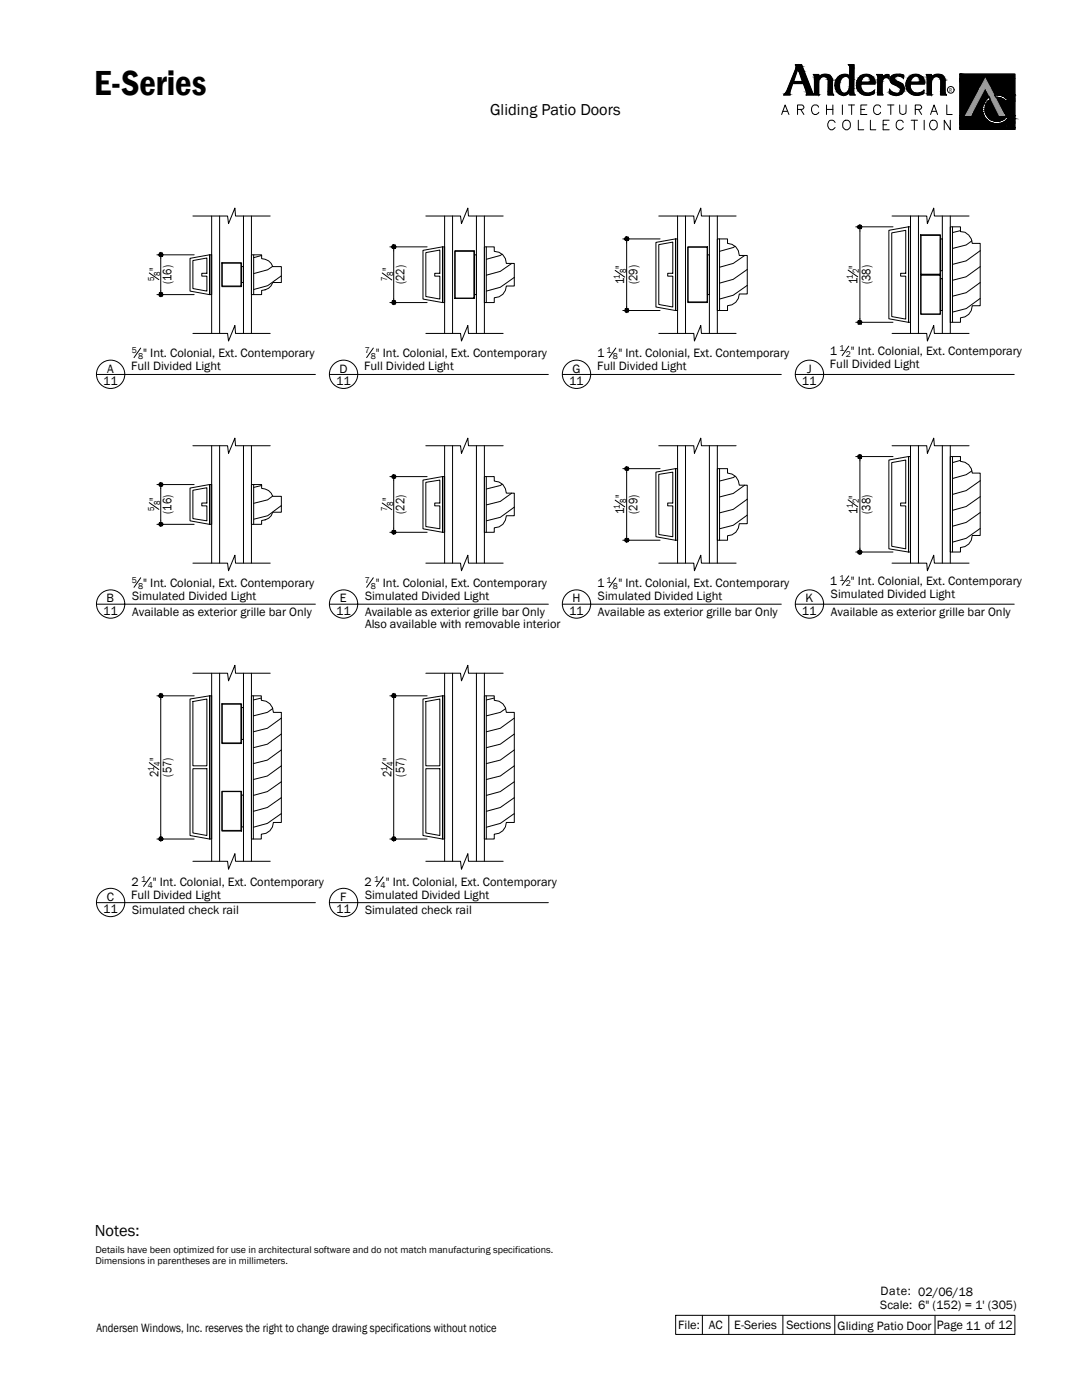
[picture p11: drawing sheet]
<svg xmlns="http://www.w3.org/2000/svg" width="216mm" height="279mm" viewBox="0 0 216 279" stroke-linecap="round" stroke-linejoin="round" font-family="sans-serif">
<defs><g id="words">
<text font-size="7.1" x="18.8" y="18.9">E-Series</text>
<text font-size="3.3" x="18.9" y="246.7">Notes:</text>
<text font-size="3.2" x="97.8" y="23">Gliding Patio Doors</text>
<g font-size="2.5">
<text x="124.5" y="53.6" transform="rotate(-90 124.5 53.6)">&quot;</text>
<text x="171.1" y="53.7" transform="rotate(-90 171.1 53.7)">&quot;</text>
<text x="31.6" y="54.1" transform="rotate(-90 31.6 54.1)">&quot;</text>
<text x="34.2" y="56.7" transform="rotate(-90 34.2 56.7)">(16)</text>
<text x="78" y="54.2" transform="rotate(-90 78 54.2)">&quot;</text>
<text x="80.7" y="56.7" transform="rotate(-90 80.7 56.7)">(22)</text>
<text x="124.5" y="56.8" transform="rotate(-90 124.5 56.8)">1</text>
<text x="127.2" y="56.7" transform="rotate(-90 127.2 56.7)">(29)</text>
<text x="171.1" y="56.8" transform="rotate(-90 171.1 56.8)">1</text>
<text x="173.7" y="56.7" transform="rotate(-90 173.7 56.7)">(38)</text>
<text x="28.6" y="71.2">&quot; Int. Colonial, Ext. Contemporary</text>
<text x="75" y="71.2">&quot; Int. Colonial, Ext. Contemporary</text>
<text x="119.1" y="71.2">1</text>
<text x="123.4" y="71.2">&quot; Int. Colonial, Ext. Contemporary</text>
<text x="165.6" y="70.9">1</text>
<text x="169.8" y="70.9">&quot; Int. Colonial, Ext. Contemporary</text>
<text x="20.6" y="76.8">11</text>
<text x="21.4" y="74.4">A</text>
<text x="26.2" y="73.9">Full Divided Light</text>
<text x="67.1" y="76.8">11</text>
<text x="67.8" y="74.4">D</text>
<text x="72.7" y="73.9">Full Divided Light</text>
<text x="113.5" y="76.8">11</text>
<text x="114.2" y="74.4">G</text>
<text x="119.1" y="73.9">Full Divided Light</text>
<text x="160" y="76.8">11</text>
<text x="161" y="74.4">J</text>
<text x="165.6" y="73.5">Full Divided Light</text>
<text x="31.6" y="99.9" transform="rotate(-90 31.6 99.9)">&quot;</text>
<text x="78" y="100" transform="rotate(-90 78 100)">&quot;</text>
<text x="124.5" y="99.4" transform="rotate(-90 124.5 99.4)">&quot;</text>
<text x="171.1" y="99.5" transform="rotate(-90 171.1 99.5)">&quot;</text>
<text x="34.2" y="102.5" transform="rotate(-90 34.2 102.5)">(16)</text>
<text x="80.7" y="102.5" transform="rotate(-90 80.7 102.5)">(22)</text>
<text x="124.5" y="102.7" transform="rotate(-90 124.5 102.7)">1</text>
<text x="127.2" y="102.5" transform="rotate(-90 127.2 102.5)">(29)</text>
<text x="171.1" y="102.6" transform="rotate(-90 171.1 102.6)">1</text>
<text x="173.7" y="102.5" transform="rotate(-90 173.7 102.5)">(38)</text>
<text x="26.4" y="119.8">Simulated Divided Light</text>
<text x="28.6" y="117.1">&quot; Int. Colonial, Ext. Contemporary</text>
<text x="72.8" y="119.8">Simulated Divided Light</text>
<text x="75" y="117.1">&quot; Int. Colonial, Ext. Contemporary</text>
<text x="119.1" y="117.1">1</text>
<text x="119.3" y="119.8">Simulated Divided Light</text>
<text x="123.4" y="117.1">&quot; Int. Colonial, Ext. Contemporary</text>
<text x="165.6" y="116.7">1</text>
<text x="165.8" y="119.4">Simulated Divided Light</text>
<text x="169.8" y="116.7">&quot; Int. Colonial, Ext. Contemporary</text>
<text x="20.6" y="122.7">11</text>
<text x="21.3" y="120.2">B</text>
<text x="26.4" y="122.9">Available as exterior grille bar Only</text>
<text x="67.1" y="122.7">11</text>
<text x="67.8" y="120.2">E</text>
<text x="72.8" y="122.9">Available as exterior grille bar Only</text>
<text x="72.8" y="125.3">Also available with removable interior</text>
<text x="113.5" y="122.7">11</text>
<text x="114.2" y="120.2">H</text>
<text x="119.3" y="122.9">Available as exterior grille bar Only</text>
<text x="160" y="122.7">11</text>
<text x="160.7" y="120.2">K</text>
<text x="165.8" y="122.9">Available as exterior grille bar Only</text>
<text x="31.6" y="155.1" transform="rotate(-90 31.6 155.1)">2</text>
<text x="31.6" y="151.9" transform="rotate(-90 31.6 151.9)">&quot;</text>
<text x="34.2" y="155" transform="rotate(-90 34.2 155)">(57)</text>
<text x="78.1" y="155.1" transform="rotate(-90 78.1 155.1)">2</text>
<text x="78.1" y="151.9" transform="rotate(-90 78.1 151.9)">&quot;</text>
<text x="80.7" y="155" transform="rotate(-90 80.7 155)">(57)</text>
<text x="21.3" y="179.8">C</text>
<text x="26.2" y="179.5">Full Divided Light</text>
<text x="26.2" y="176.8">2</text>
<text x="30.5" y="176.8">&quot; Int. Colonial, Ext. Contemporary</text>
<text x="67.9" y="179.8">F</text>
<text x="72.7" y="176.8">2</text>
<text x="72.8" y="179.4">Simulated Divided Light</text>
<text x="77" y="176.8">&quot; Int. Colonial, Ext. Contemporary</text>
<text x="20.6" y="182.2">11</text>
<text x="26.4" y="182.5">Simulated check rail</text>
<text x="67.1" y="182.2">11</text>
<text x="72.8" y="182.5">Simulated check rail</text>
<text x="175.6" y="261.3">Scale: 6&quot; (152) = 1' (305)</text>
<text x="175.7" y="258.5">Date: 02/06/18</text>
<text x="19.2" y="265.8">Andersen Windows, Inc. reserves the right to change drawing specifications without notice</text>
<text x="135.3" y="265.3">File:</text>
<text x="141.4" y="265.3">AC</text>
<text x="146.5" y="265.3">E-Series</text>
<text x="156.9" y="265.3">Sections</text>
<text x="167.1" y="265.4">Gliding Patio Door</text>
<text x="187" y="265.3">Page 11 of 12</text>
</g>
<g font-size="2">
<text x="19.1" y="250.1">Details have been optimized for use in architectural software and do not match manufacturing specifications.</text>
<text x="19.1" y="252.3">Dimensions in parentheses are in millimeters.</text>
</g>
<g font-size="1.8">
<text x="30.7" y="56.1" transform="rotate(-90 30.7 56.1)">5</text>
<text x="31.9" y="55" transform="rotate(-90 31.9 55)">8</text>
<text x="77.2" y="56.1" transform="rotate(-90 77.2 56.1)">7</text>
<text x="78.4" y="55" transform="rotate(-90 78.4 55)">8</text>
<text x="123.7" y="55.7" transform="rotate(-90 123.7 55.7)">1</text>
<text x="125" y="54.5" transform="rotate(-90 125 54.5)">8</text>
<text x="170.2" y="55.6" transform="rotate(-90 170.2 55.6)">1</text>
<text x="171.4" y="54.5" transform="rotate(-90 171.4 54.5)">2</text>
<text x="30.7" y="102" transform="rotate(-90 30.7 102)">5</text>
<text x="31.9" y="100.8" transform="rotate(-90 31.9 100.8)">8</text>
<text x="78.4" y="100.9" transform="rotate(-90 78.4 100.9)">8</text>
<text x="123.7" y="101.5" transform="rotate(-90 123.7 101.5)">1</text>
<text x="125" y="100.3" transform="rotate(-90 125 100.3)">8</text>
<text x="170.2" y="101.5" transform="rotate(-90 170.2 101.5)">1</text>
<text x="171.4" y="100.3" transform="rotate(-90 171.4 100.3)">2</text>
<text x="77.2" y="102" transform="rotate(-90 77.2 102)">7</text>
<text x="30.7" y="153.9" transform="rotate(-90 30.7 153.9)">1</text>
<text x="31.9" y="152.8" transform="rotate(-90 31.9 152.8)">4</text>
<text x="77.2" y="153.9" transform="rotate(-90 77.2 153.9)">1</text>
<text x="78.4" y="152.8" transform="rotate(-90 78.4 152.8)">4</text>
</g>
<g font-size="1.7">
<text x="26.3" y="70.4">5</text>
<text x="27.6" y="71.6">8</text>
<text x="72.8" y="70.4">7</text>
<text x="74" y="71.6">8</text>
<text x="121" y="70.4">1</text>
<text x="122.3" y="71.6">8</text>
<text x="167.5" y="70">1</text>
<text x="168.8" y="71.2">2</text>
<text x="26.3" y="116.3">5</text>
<text x="27.6" y="117.5">8</text>
<text x="72.8" y="116.3">7</text>
<text x="74" y="117.5">8</text>
<text x="121" y="116.3">1</text>
<text x="122.3" y="117.5">8</text>
<text x="167.5" y="115.9">1</text>
<text x="168.8" y="117">2</text>
<text x="28.1" y="176">1</text>
<text x="29.5" y="177.2">4</text>
<text x="74.7" y="176">1</text>
<text x="76" y="177.2">4</text>
</g>
<text font-size="1.1" x="189.4" y="18.3">R</text>
</g></defs>
<!-- layer: A-ANNO-TEXT -->
<g fill="#000" stroke="#000" stroke-width=".2">
<path d="M164.5 14.9h.4zM167.8 18.9h1zM179.1 14.9h.2zM179.2 18.7h.5zM182.6 18.9h.7zM182.6 18.9h.2zM187 14.9h.3zM196.6 17.5l.8 1.4h-1.6zM198.7 19.4h.4zM198.4 24.1h.9zM199.2 24.7h1.5zM201.5 24.9l.1 .4h-.1z"/>
<path d="M201.6 24.9h.3l-.2 .4zM202 24.9v.4h-.1z"/>
<path d="M156.9 18.6l.6 .1zM156.8 18.7h.7z"/>
<path d="M156.8 18.7l.7 .2v-.2zM156.8 18.7l.7 .2h-.8z"/>
<path d="M157.1 18.2h.5zM157.1 18.2h.5z"/>
<path d="M157.1 18.2l.4 .4 .1-.4zM157.1 18.2l.4 .4h-.6z"/>
<path d="M157.3 17.7l.3 .5 .1-.5zM157.3 17.7l.3 .5h-.5z"/>
<path d="M157.8 16.6l-.1 1.1 .4-1.1zM157.8 16.6l-.1 1.1h-.4z"/>
<path d="M158.8 13.9l-.7 2.5 .9-2.5zM158.8 13.9l-.7 2.5h-.2z"/>
<path d="M158.9 13.6l.1 .3 .1-.3zM158.9 13.6l.1 .3h-.2z"/>
<path d="M158.9 13.1l.4 .2v-.2zM158.9 13.1l.4 .2h-.4z"/>
<path d="M158.9 13.3l.2 .3 .2-.3zM158.9 13.3l.2 .3h-.2z"/>
<path d="M158.9 13l1 .1zM158.9 13l1 .1z"/>
<path d="M159.3 13.1l.7 .2-.1-.2zM159.3 13.1l.7 .2h-.7z"/>
<path d="M159.3 13.3l.9 .6-.2-.6zM159.3 13.3l.9 .6h-.7z"/>
<path d="M159.5 13.9l.8 .3-.1-.3zM159.5 13.9l.8 .3h-.8z"/>
<path d="M159.5 14.2l1.7 2.2-.9-2.2zM159.5 14.2l1.7 2.2h-.9z"/>
<path d="M157.9 16.4l3.3 .2v-.2zM157.9 16.4l3.3 .2h-3.4z"/>
<path d="M160.4 16.6l1.5 1.8-.7-1.8zM160.4 16.6l1.5 1.8h-.9z"/>
<path d="M161 18.4l1.1 .3-.2-.3zM161 18.4l1.1 .3h-1z"/>
<path d="M161.1 18.7l1 .1v-.1zM161.1 18.7l1 .1h-1.1z"/>
<path d="M161 18.8l1.1 .1zM161 18.8l1.1 .1z"/>
<path d="M162.6 15l.6 .4v-.4zM162.6 15l.6 .4h-.6z"/>
<path d="M162.6 15.4l.6 .2v-.2zM162.6 15.4l.6 .2h-.6z"/>
<path d="M162.6 15h.7zM162.6 15h.6z"/>
<path d="M162.6 16.3l.7 2.4v-2.4zM162.6 16.3l.7 2.4h-.7z"/>
<path d="M162.6 18.7l.7 .2v-.2zM162.6 18.7l.7 .2h-.7z"/>
<path d="M162.6 15.9l.7 .4v-.4zM162.6 15.9l.7 .4h-.7z"/>
<path d="M162.6 15.6l.7 .3 .2-.3zM162.6 15.6l.7 .3h-.7z"/>
<path d="M163.4 15.5l.1 .1 .1-.1zM163.2 15.6l.2-.1 .1 .1z"/>
<path d="M163.7 15.2l-.1 .3 .4-.3zM163.4 15.5l.3-.3-.1 .3z"/>
<path d="M163.8 15.2h.5zM163.7 15.2h.3z"/>
<path d="M163.8 15.2h.5zM163.8 15.2h.6z"/>
<path d="M163.8 15.2h.5zM163.8 15.2h.5z"/>
<path d="M164.5 14.9l.7 .1zM164.2 15h1z"/>
<path d="M164.2 15h1zM164.2 15h1z"/>
<path d="M164.2 15l1.3 .1-.3-.1zM163.9 15.1l.3-.1 1.3 .1z"/>
<path d="M163.9 15.1l1.7 .1zM163.9 15.1l1.7 .1z"/>
<path d="M164.4 15.2h1.2zM164.4 15.2h1.2z"/>
<path d="M164.5 15.2h1.1zM164.5 15.2h1.1z"/>
<path d="M164.8 15.2l.9 .1zM164.8 15.2l.9 .1z"/>
<path d="M165 15.3l.7 .1v-.1zM165 15.3l.7 .1h-.6z"/>
<path d="M165.1 15.4l.8 .2-.2-.2zM165.1 15.4l.8 .2h-.7z"/>
<path d="M165.2 15.6l.7 .1v-.1zM165.2 15.6l.7 .1h-.6z"/>
<path d="M165.3 15.7l.6 .2v-.2zM165.3 15.7l.6 .2h-.6z"/>
<path d="M165.3 15.9l.7 .2-.1-.2zM165.3 15.9l.7 .2h-.6z"/>
<path d="M165.4 16.1h.6zM165.4 16.1h.6z"/>
<path d="M165.4 16.1l.6 2.2v-2.2zM165.4 16.1l.6 2.2h-.6z"/>
<path d="M165.4 18.3l.7 .4-.1-.4zM165.4 18.3l.7 .4h-.7z"/>
<path d="M165.4 18.7l.7 .2v-.2zM165.4 18.7l.7 .2h-.7z"/>
<path d="M166.8 17l.5 .1zM166.8 17l.5 .1z"/>
<path d="M166.7 17.1l.8 .6-.2-.6zM166.7 17.1l.8 .6h-.7z"/>
<path d="M166.9 16.2l.6 .2v-.2zM166.9 16.2l.6 .2h-.7z"/>
<path d="M166.8 16.4l.5 .6 .2-.6zM166.8 16.4l.5 .6h-.5z"/>
<path d="M166.8 17.7l.7 .1zM166.8 17.7l.7 .1z"/>
<path d="M166.8 17.8l.9 .5-.2-.5zM166.8 17.8l.9 .5h-.6z"/>
<path d="M166.9 15.9l.6 .3 .1-.3zM166.9 15.9l.6 .3h-.6z"/>
<path d="M167.1 18.3l.7 .1-.1-.1zM167.1 18.3l.7 .1z"/>
<path d="M167.3 18.4l.7 .2-.2-.2zM167.3 18.4l.7 .2h-.5z"/>
<path d="M167.3 15.5l.6 .1zM167.3 15.5l.6 .1z"/>
<path d="M167.3 15.6l.3 .3 .3-.3zM167.3 15.6l.3 .3h-.7z"/>
<path d="M167.5 18.6l.6 .1zM167.5 18.6l.6 .1z"/>
<path d="M167.5 18.7h.9zM167.5 18.7h.9z"/>
<path d="M167.6 15.2l.3 .3 .4-.3zM167.3 15.5l.3-.3 .3 .3z"/>
<path d="M167.6 15.2h.9zM167.6 15.2h.7z"/>
<path d="M167.6 18.7h.9zM167.6 18.7h.9z"/>
<path d="M167.8 15.1h1zM167.6 15.2h.9z"/>
<path d="M167.9 18.9h.9zM167.9 18.9h.4z"/>
<path d="M168.6 14.9l.3 .1zM168.1 15h.8z"/>
<path d="M168.5 18.7h.5zM168.5 18.7h.5z"/>
<path d="M167.6 18.7l1.2 .2 .2-.2zM167.6 18.7l1.2 .2h-1zM167.8 18.9h1z"/>
<path d="M168.1 15h.9zM168.1 15h.9z"/>
<path d="M168.1 15l1.1 .1-.2-.1zM167.8 15.1l.3-.1 1.1 .1z"/>
<path d="M168.9 18.7h.1zM168.5 18.7h.5z"/>
<path d="M168.9 18.6h.3zM168.9 18.6l.1 .1z"/>
<path d="M168.8 15.1l.6 .1zM168.8 15.1l.6 .1z"/>
<path d="M169.1 18.5l.1 .1v-.1zM168.9 18.6l.2-.1 .1 .1z"/>
<path d="M169.2 15.2l.4 .2zM169.2 15.2l.4 .2z"/>
<path d="M169.5 18l-.3 .5zM169.5 18l-.3 .5h-.1z"/>
<path d="M169.7 15.4h.6zM169.7 15.4h.6z"/>
<path d="M169.4 15.4h.3zM169.4 15.4h.3z"/>
<path d="M169.6 17.7v.3l.1-.3zM169.6 17.7l-.1 .3z"/>
<path d="M169.6 17.6h.1zM169.6 17.6l.1 .1z"/>
<path d="M169.6 17.4l.7 .2v-.2zM169.6 17.4l.7 .2h-.7z"/>
<path d="M169.7 17.6l.6 .1zM169.7 17.6l.6 .1z"/>
<path d="M169.7 17.7l.6 .7v-.7zM169.7 17.7l.6 .7h-.6z"/>
<path d="M169.7 18.4l.6 .4v-.4zM169.7 18.4l.6 .4h-.6z"/>
<path d="M169.6 13l.7 .1zM169.6 13l.7 .1z"/>
<path d="M169.6 13.1l.7 .4v-.4zM169.6 13.1l.7 .4h-.6z"/>
<path d="M169.7 13.5l.6 1.9v-1.9zM169.7 13.5l.6 1.9h-.6z"/>
<path d="M169.4 15.4l.9 .1v-.1zM169.4 15.4l.9 .1h-.8z"/>
<path d="M169.5 15.5l.8 .4v-.4zM169.5 15.5l.8 .4h-.7z"/>
<path d="M169.6 15.9l.7 1.5v-1.5zM169.6 15.9l.7 1.5h-.7z"/>
<path d="M169.7 18.8l.7 .1zM169.7 18.8l.7 .1z"/>
<path d="M171 16.6h3.5zM171 16.6h3.5z"/>
<path d="M171.6 18.3h.6zM171.6 18.3h.6z"/>
<path d="M171 16.6l.6 .5v-.5zM171 16.6l.6 .5h-.6z"/>
<path d="M171 17.1l.6 .1v-.1zM171 17.1l.6 .1h-.6z"/>
<path d="M171 17.2l.7 .4-.1-.4zM171 17.2l.7 .4h-.6z"/>
<path d="M171.1 16.1l.5 .4 .1-.4zM171.1 16.1l.5 .4h-.5z"/>
<path d="M171.1 17.6h.6zM171.1 17.6h.6z"/>
<path d="M171.1 17.6l.8 .4-.2-.4zM171.1 17.6l.8 .4h-.6z"/>
<path d="M171.3 15.8l.4 .3 .1-.3zM171.3 15.8l.4 .3h-.6z"/>
<path d="M171.3 18h.6zM171.3 18h.6z"/>
<path d="M171.3 18l.9 .3-.3-.3zM171.3 18l.9 .3h-.6z"/>
<path d="M171.4 15.6l.4 .2 .2-.2zM171.4 15.6l.4 .2h-.5z"/>
<path d="M171.7 15.4l.3 .2 .2-.2zM171.4 15.6l.3-.2 .3 .2z"/>
<path d="M171.6 18.3l.9 .3-.3-.3zM171.6 18.3l.9 .3h-.6z"/>
<path d="M171.8 15.2l.4 .2 .1-.2zM171.8 15.2l.4 .2h-.5z"/>
<path d="M172.3 15h1.1zM172.3 15h1.1z"/>
<path d="M172.1 15.1l.2 .1 .2-.1zM171.8 15.2l.3-.1 .2 .1z"/>
<path d="M171.9 18.6l.9 .1zM171.9 18.6l.9 .1z"/>
<path d="M172 18.7h.9zM172 18.7h.9z"/>
<path d="M172.3 15h.6zM172.1 15.1h.4z"/>
<path d="M172.8 18.9h.1zM172.8 18.9h.6z"/>
<path d="M172.9 14.9l.5 .1zM172.3 15h1.1z"/>
<path d="M172.3 15h1.1zM172.3 15h1.1z"/>
<path d="M173.4 18.7h.6zM173.4 18.7h.6z"/>
<path d="M172.1 18.7h1.3zM172.1 18.7h1.3z"/>
<path d="M172.9 15l.7 .1zM172.9 15l.7 .1z"/>
<path d="M173.3 15.1l.5 .1zM173.3 15.1l.5 .1z"/>
<path d="M172.4 18.9h1.2zM172.4 18.9h1z"/>
<path d="M173.4 15.2l.5 .2zM173.4 15.2l.5 .2z"/>
<path d="M172.3 18.8h1.6zM172.3 18.8l1.3 .1z"/>
<path d="M173.6 15.4l.5 .2-.2-.2zM173.6 15.4l.5 .2h-.4z"/>
<path d="M172.1 18.7h1.9zM172.1 18.7l1.8 .1z"/>
<path d="M173.7 15.6l.6 .1-.2-.1zM173.7 15.6l.6 .1h-.5z"/>
<path d="M173.7 18.6l.3 .1 .2-.1zM173.4 18.7l.3-.1 .3 .1z"/>
<path d="M173.8 15.7l.6 .2-.1-.2zM173.8 15.7l.6 .2h-.6z"/>
<path d="M174.4 18.3l-.1 .1zM174.4 18.3l-.1 .1z"/>
<path d="M174.3 18.4v.1zM173.9 18.5l.4-.1v.1z"/>
<path d="M173.9 18.5h.4zM173.7 18.6h.5z"/>
<path d="M173.8 15.9l.6 .2v-.2zM173.8 15.9l.6 .2h-.5z"/>
<path d="M173.9 16.1l.5 .2v-.2zM173.9 16.1l.5 .2h-.6z"/>
<path d="M173.8 16.3h.7zM173.8 16.3h.7z"/>
<path d="M173.8 16.3l.7 .2v-.2zM173.8 16.3l.7 .2h-.8z"/>
<path d="M173.7 16.5h.8zM173.4 16.5h1.1z"/>
<path d="M171.1 16.5l3.4 .1zM171.1 16.5l3.4 .1z"/>
<path d="M171 16.6h3.5zM171 16.6h3.5z"/>
<path d="M175.2 15h.7zM175.2 15h.7z"/>
<path d="M175.2 15l.7 .4v-.4zM175.2 15l.7 .4h-.6z"/>
<path d="M175.3 15.4l.6 .5v-.5zM175.3 15.4l.6 .5h-.6z"/>
<path d="M175.3 16.5l.6 2v-2zM175.3 16.5l.6 2h-.6z"/>
<path d="M175.3 18.5l.7 .3-.1-.3zM175.3 18.5l.7 .3h-.7z"/>
<path d="M175.3 16.2l.6 .3 .1-.3zM175.3 16.2l.6 .3h-.6z"/>
<path d="M175.3 18.8l.7 .1zM175.3 18.8l.7 .1z"/>
<path d="M175.3 15.9l.7 .3v-.3zM175.3 15.9l.7 .3h-.7z"/>
<path d="M176 15.8v.1zM176 15.8l-.1 .1z"/>
<path d="M176.2 15.5l-.1 .3zM176.2 15.5l-.2 .3z"/>
<path d="M176.3 15.4h.5zM176.3 15.4h.5z"/>
<path d="M176.3 15.4h.2zM176.3 15.4h.5z"/>
<path d="M176.3 15.4v.1l.2-.1zM176.3 15.4l-.1 .1z"/>
<path d="M177 15h.2zM176.9 15h.3z"/>
<path d="M176.9 15h.3zM176.9 15h.3z"/>
<path d="M176.4 15.3l.8 .1zM176.3 15.4h.9z"/>
<path d="M176.8 15.4h.4zM176.8 15.4h.4z"/>
<path d="M176.9 15.4h.3zM176.9 15.4h.3z"/>
<path d="M177.1 15.4l.1 .1zM177.1 15.4l.1 .1z"/>
<path d="M176.9 15h.4zM176.9 15h.4z"/>
<path d="M176.9 15l.4 .1zM176.6 15.1h.7z"/>
<path d="M176.6 15.1l.6 .2 .1-.2zM176.6 15.1l.6 .2h-.8z"/>
<path d="M177.8 15.5h.6zM177.8 15.5h.6z"/>
<path d="M177.6 18.2l.2 .1zM177.6 18.2l.2 .1h-.2z"/>
<path d="M177.6 18.3l.5 .2zM177.6 18.3l.5 .2h-.5z"/>
<path d="M177.6 18.5l.7 .1zM177.6 18.5l.7 .1z"/>
<path d="M177.6 18.6l.9 .1zM177.6 18.6l.9 .1z"/>
<path d="M177.7 15.7l.7 .2-.1-.2zM177.7 15.7l.7 .2h-.7z"/>
<path d="M177.8 15.5l.5 .2 .1-.2zM177.8 15.5l.5 .2h-.6zM177.7 15.7h.6zM177.7 15.7h.6z"/>
<path d="M177.7 15.9h.7zM177.7 15.9h.7z"/>
<path d="M177.7 15.9l.8 .1zM177.7 15.9l.8 .1z"/>
<path d="M177.9 15.3l.5 .1zM177.9 15.3l.5 .1z"/>
<path d="M177.9 15.4l.5 .1v-.1zM177.9 15.4l.5 .1h-.6z"/>
<path d="M177.7 16l.9 .1-.1-.1zM177.7 16l.9 .1h-.9z"/>
<path d="M177.8 18.7h.8zM177.8 18.7h.8z"/>
<path d="M178 15.2h.6zM178 15.2l.4 .1z"/>
<path d="M177.7 16.1l.9 .1zM177.7 16.1l.9 .1z"/>
<path d="M178.1 15.2h.5zM178 15.2h.6z"/>
<path d="M177.7 16.2h1.1zM177.7 16.2h1.1z"/>
<path d="M177.8 18.7h1.1zM177.8 18.7h1.1z"/>
<path d="M178.2 15.1h.6zM178.1 15.2h.5z"/>
<path d="M177.8 16.2l1.3 .2-.3-.2zM177.8 16.2l1.3 .2h-1.2z"/>
<path d="M178.3 15.1h.6zM178.2 15.1h.6z"/>
<path d="M177.9 16.4l1.5 .1-.3-.1zM177.9 16.4l1.5 .1h-1.4z"/>
<path d="M178.4 15h.7zM178.4 15l.5 .1z"/>
<path d="M178.7 18.9h.4zM178.7 18.9h.4zM178.7 18.9h.4z"/>
<path d="M178.4 18.9h.8zM178.4 18.9h.7z"/>
<path d="M179.1 14.9h.4zM178.8 14.9h.7zM178.8 14.9h.7zM178.8 14.9h.7z"/>
<path d="M178 16.5l1.5 .1zM178 16.5l1.5 .1z"/>
<path d="M178.1 16.6h1.5zM178.1 16.6h1.5z"/>
<path d="M178.1 18.9h1.4zM178.1 18.9h1.4z"/>
<path d="M178.3 18.9h1.2zM178.3 18.9h.9z"/>
<path d="M178.8 14.9l1.1 .1zM178.5 15h1.4z"/>
<path d="M178.2 16.6l1.5 .1zM178.2 16.6l1.5 .1z"/>
<path d="M177.9 18.7l1.6 .2 .1-.2zM177.9 18.7l1.6 .2h-1.4z"/>
<path d="M178.3 16.7l1.6 .1-.2-.1zM178.3 16.7l1.6 .1h-1.4z"/>
<path d="M179.1 18.7h.6zM178.9 18.7h.7z"/>
<path d="M179.4 18.7h.4zM179.2 18.7h.5zM179.1 18.7h.6z"/>
<path d="M179.8 18h.5zM179.8 18h.5z"/>
<path d="M178.5 16.8l1.6 .2-.2-.2zM178.5 16.8l1.6 .2h-1.1z"/>
<path d="M178.5 15h1.5zM178.5 15h1.5z"/>
<path d="M178.5 15h1.6zM178.4 15h1.7z"/>
<path d="M179.6 18.5l.2 .2 .2-.2zM179.4 18.7l.2-.2 .2 .2z"/>
<path d="M179.1 15h1.1zM179.1 15h1.1z"/>
<path d="M179 17l1.2 .1zM179 17l1.2 .1z"/>
<path d="M179.7 18.3l.3 .2 .1-.2zM179.7 18.3l.3 .2h-.4zM179.6 18.5h.4zM179.6 18.5h.4z"/>
<path d="M179.3 15l.9 .1zM179.3 15l.9 .1z"/>
<path d="M179.5 15.1l.7 .1zM179.5 15.1l.7 .1z"/>
<path d="M179.8 15.2l.4 .1v-.1zM179.8 15.2l.4 .1z"/>
<path d="M180 15.3l.2 .1zM180 15.3l.2 .1z"/>
<path d="M179.1 17.1l1.1 .1v-.1zM179.1 17.1l1.1 .1z"/>
<path d="M179.8 18.3h.4zM179.8 18.3h.3z"/>
<path d="M179.3 17.2l1 .1-.1-.1zM179.3 17.2l1 .1h-.8z"/>
<path d="M179.8 18.2l.4 .1v-.1zM179.8 18.2l.4 .1h-.4z"/>
<path d="M179.5 17.3l.8 .2v-.2zM179.5 17.3l.8 .2h-.7zM179.6 17.5h.7zM179.6 17.5h.7z"/>
<path d="M179.6 17.5l.7 .1v-.1zM179.6 17.5l.7 .1z"/>
<path d="M179.8 17.6l.5 .1v-.1zM179.8 17.6l.5 .1h-.5z"/>
<path d="M179.8 17.7l.5 .1zM179.8 17.7l.5 .1z"/>
<path d="M179.8 17.8l.5 .2v-.2zM179.8 17.8l.5 .2h-.5z"/>
<path d="M179.8 18l.4 .2 .1-.2zM179.8 18l.4 .2h-.4z"/>
<path d="M180.9 16.6h3.4zM180.9 16.6h3.4z"/>
<path d="M181.2 18h.5zM181.2 18h.5z"/>
<path d="M180.9 17.1l.6 .1v-.1zM180.9 17.1l.6 .1h-.6z"/>
<path d="M180.9 17.2l.7 .4-.1-.4zM180.9 17.2l.7 .4h-.6z"/>
<path d="M181.5 18.3h.6zM181.5 18.3h.6z"/>
<path d="M180.9 16.6l.6 .5 .1-.5zM180.9 16.6l.6 .5h-.6z"/>
<path d="M181 17.6h.6zM181 17.6h.6z"/>
<path d="M181 17.6l.7 .4-.1-.4zM181 17.6l.7 .4h-.5z"/>
<path d="M181 16.1l.5 .4 .1-.4zM181 16.1l.5 .4h-.6z"/>
<path d="M181.2 15.8l.4 .3 .1-.3zM181.2 15.8l.4 .3h-.6z"/>
<path d="M181.2 18l.9 .3-.4-.3zM181.2 18l.9 .3h-.6z"/>
<path d="M181.3 15.6l.4 .2 .1-.2zM181.3 15.6l.4 .2h-.5z"/>
<path d="M181.6 15.4l.2 .2 .2-.2zM181.6 15.4l.2 .2h-.5z"/>
<path d="M181.5 18.3l.9 .3-.3-.3zM181.5 18.3l.9 .3h-.7z"/>
<path d="M182.2 15h1.1zM182.2 15h1.1z"/>
<path d="M181.7 15.2l.3 .2 .2-.2zM181.6 15.4l.1-.2 .3 .2z"/>
<path d="M182 15.1l.2 .1 .2-.1zM181.7 15.2l.3-.1 .2 .1z"/>
<path d="M181.7 18.6l.9 .1zM181.7 18.6l.9 .1z"/>
<path d="M181.9 18.7h.9zM181.9 18.7h.9z"/>
<path d="M182.7 14.9l.6 .1zM182.2 15h1.1z"/>
<path d="M182.1 15h.7zM182 15.1h.4z"/>
<path d="M181.9 18.7h1.3zM181.9 18.7h1.3z"/>
<path d="M182.2 15h1.1zM182.2 15h1.1z"/>
<path d="M182.8 15l.7 .1zM182.8 15l.7 .1z"/>
<path d="M183.1 15.1l.6 .1zM183.1 15.1l.6 .1z"/>
<path d="M182.3 18.9h1.2zM182.3 18.9h1z"/>
<path d="M183.3 15.2l.5 .2zM183.3 15.2l.5 .2z"/>
<path d="M183.7 16.3h.6zM183.7 16.3h.6z"/>
<path d="M182.1 18.8h1.7zM182.1 18.8l1.4 .1z"/>
<path d="M183.5 15.4l.5 .2-.2-.2zM183.5 15.4l.5 .2h-.4z"/>
<path d="M183.3 18.7h.6zM183.2 18.7h.7z"/>
<path d="M182 18.7h1.9zM182 18.7l1.8 .1z"/>
<path d="M183.6 15.6l.6 .1-.2-.1zM183.6 15.6l.6 .1h-.6z"/>
<path d="M183.6 18.6l.3 .1 .2-.1zM183.3 18.7l.3-.1 .3 .1z"/>
<path d="M183.6 15.7l.6 .2v-.2zM183.6 15.7l.6 .2h-.5z"/>
<path d="M183.7 15.9l.6 .2-.1-.2zM183.7 15.9l.6 .2h-.5z"/>
<path d="M184.2 18.3v.1zM184.2 18.3l-.1 .1z"/>
<path d="M184.1 18.4l.1 .1zM183.8 18.5l.3-.1 .1 .1z"/>
<path d="M183.8 18.5h.4zM183.6 18.6h.5z"/>
<path d="M183.8 16.1l.5 .2v-.2zM183.8 16.1l.5 .2h-.6z"/>
<path d="M183.7 16.3l.6 .2v-.2zM183.7 16.3l.6 .2h-.8z"/>
<path d="M183.5 16.5h.8zM183.3 16.5h1z"/>
<path d="M180.9 16.5l3.4 .1zM180.9 16.5l3.4 .1z"/>
<path d="M180.9 16.6h3.4zM180.9 16.6h3.4z"/>
<path d="M185.1 15.4l.6 .2v-.2zM185.1 15.4l.6 .2h-.6z"/>
<path d="M185 15h.7zM185 15h.7z"/>
<path d="M185 15l.7 .4v-.4zM185 15l.7 .4h-.6z"/>
<path d="M185.1 16.3l.6 2.4v-2.4zM185.1 16.3l.6 2.4h-.6z"/>
<path d="M185.1 18.7l.6 .2v-.2zM185.1 18.7l.6 .2h-.6z"/>
<path d="M185.1 15.9l.6 .4 .1-.4zM185.1 15.9l.6 .4h-.6z"/>
<path d="M185.1 15.6l.7 .3 .2-.3zM185.1 15.6l.7 .3h-.7z"/>
<path d="M185.9 15.5l.1 .1 .1-.1zM185.7 15.6l.2-.1 .1 .1z"/>
<path d="M186.2 15.2l-.1 .3 .3-.3zM185.9 15.5l.3-.3-.1 .3z"/>
<path d="M186.6 15h1.1zM186.6 15h1.1z"/>
<path d="M186.3 15.2h.5zM186.3 15.2h.6z"/>
<path d="M186.3 15.2h.5zM186.3 15.2h.5z"/>
<path d="M186.3 15.2h.5zM186.3 15.2h.1z"/>
<path d="M187 14.9l.7 .1zM186.6 15h1.1z"/>
<path d="M186.6 15l1.4 .1zM186.4 15.1l.2-.1 1.4 .1z"/>
<path d="M186.4 15.1l1.6 .1zM186.3 15.2h1.7z"/>
<path d="M186.9 15.2h1.1zM186.9 15.2h1.1z"/>
<path d="M187 15.2h1.1zM187 15.2h1.1z"/>
<path d="M187.3 15.2l.9 .1zM187.3 15.2l.9 .1z"/>
<path d="M187.5 15.3l.7 .1v-.1zM187.5 15.3l.7 .1h-.6z"/>
<path d="M187.6 15.4l.7 .2-.1-.2zM187.6 15.4l.7 .2h-.6z"/>
<path d="M187.7 15.6l.7 .1-.1-.1zM187.7 15.6l.7 .1h-.6z"/>
<path d="M187.8 15.7l.6 .2v-.2zM187.8 15.7l.6 .2h-.6z"/>
<path d="M187.8 15.9l.7 .2-.1-.2zM187.8 15.9l.7 .2h-.7z"/>
<path d="M187.8 16.1h.7zM187.8 16.1h.7z"/>
<path d="M187.8 16.1l.7 2.2v-2.2zM187.8 16.1l.7 2.2h-.7z"/>
<path d="M187.8 18.3l.7 .4v-.4zM187.8 18.3l.7 .4h-.7z"/>
<path d="M187.8 18.7l.8 .2-.1-.2zM187.8 18.7l.8 .2h-.8z"/>
<path d="M191.5 15.7l1.2 7.3 3.9-7.3zM191.5 15.7l1.2 7.3h-1.2z"/>
<path d="M195.3 19.9l1.2 .4 .2-.4zM195.3 19.9l1.2 .4h-1.4z"/>
<path d="M195.5 19.6l1.2 .3 .3-.3zM195.5 19.6l1.2 .3h-1.4z"/>
<path d="M195.8 18.9l1.8 .5-.2-.5zM195.8 18.9l1.8 .5h-1.9z"/>
<path d="M195.7 19.4l1.3 .2 .4-.2zM195.7 19.4l1.3 .2h-1.5z"/>
<path d="M197.4 19.4l.3 .4-.1-.4zM197.4 19.4l.3 .4h-.1z"/>
<path d="M197.6 19.8l.3 .3zM197.4 20.1l.2-.3 .3 .3z"/>
<path d="M198.3 19l.4 .4zM198.3 19l.4 .4z"/>
<path d="M198.3 18.9h.7zM198.3 18.9l.1 .1z"/>
<path d="M198.6 19.4l.9 .1zM198.6 19.4l.9 .1z"/>
<path d="M198.6 19.5l1.2 .1zM198.6 19.5l1.2 .1h-1.2z"/>
<path d="M198.6 19.6l1.6 .2-.4-.2zM198.6 19.6l1.6 .2h-1.4z"/>
<path d="M198.8 19.8l1.7 .2-.3-.2zM198.8 19.8l1.7 .2h-1.7z"/>
<path d="M198.8 20l1.7 .1zM198.8 20l1.7 .1z"/>
<path d="M191.5 14.8l11 .9v-.9zM191.5 14.8l11 .9h-11z"/>
<path d="M196.6 15.7l5.9 3.2v-3.2zM196.6 15.7l5.9 3.2h-4.2z"/>
<path d="M199 18.9l3.5 .1zM199 18.9l3.5 .1z"/>
<path d="M199.4 19l3.1 .1v-.1zM199.4 19l3.1 .1h-2.6z"/>
<path d="M199.9 19.1l2.6 .2v-.2zM199.9 19.1l2.6 .2h-2.2z"/>
<path d="M200.3 19.3l2.2 .3v-.3zM200.3 19.3l2.2 .3h-1.8z"/>
<path d="M200.7 19.6l1.8 .3v-.3zM200.7 19.6l1.8 .3h-1.5z"/>
<path d="M201 19.9l1.5 .2v-.2zM201 19.9l1.5 .2h-1.6z"/>
<path d="M194.4 21.6l1.6 .4v-.4zM194.4 21.6l1.6 .4h-1.8z"/>
<path d="M194.2 22l1.9 .5-.1-.5zM194.2 22l1.9 .5h-2.1z"/>
<path d="M194.7 21.1l1.3 .5 .1-.5zM194.7 21.1l1.3 .5h-1.6z"/>
<path d="M194 22.5l2.3 .4-.2-.4zM194 22.5l2.3 .4h-2.6z"/>
<path d="M194.9 20.7l1.2 .4 .2-.4zM194.9 20.7l1.2 .4h-1.4z"/>
<path d="M193.7 22.9l2.6 .1v-.1zM193.7 22.9l2.6 .1h-2.6z"/>
<path d="M191.5 23l5 .4-.2-.4zM191.5 23l5 .4h-5z"/>
<path d="M195.1 20.3l1.2 .4 .2-.4zM195.1 20.3l1.2 .4h-1.4z"/>
<path d="M191.5 23.4l5.2 .3-.2-.3zM191.5 23.4l5.2 .3h-5.2z"/>
<path d="M191.5 23.7l5.5 .3-.3-.3zM191.5 23.7l5.5 .3h-5.5z"/>
<path d="M191.5 24l5.9 .3-.4-.3zM191.5 24l5.9 .3h-5.9z"/>
<path d="M191.5 24.3l6.4 .2-.5-.2zM191.5 24.3l6.4 .2h-6.4z"/>
<path d="M197.4 20.1l.6 .2-.1-.2zM197.4 20.1l.6 .2h-.9z"/>
<path d="M191.5 24.5l6.8 .1-.4-.1zM191.5 24.5l6.8 .1h-6.8z"/>
<path d="M197.1 20.3l1.1 .3-.2-.3zM197.1 20.3l1.1 .3h-1.3z"/>
<path d="M196.9 20.6l1.4 .3-.1-.3zM196.9 20.6l1.4 .3h-1.6z"/>
<path d="M196.7 20.9l1.8 .4-.2-.4zM196.7 20.9l1.8 .4h-1.9z"/>
<path d="M191.5 24.6l7.3 .1zM191.5 24.6l7.3 .1z"/>
<path d="M198.4 24.1l.8 .1zM198.7 24.2h.5z"/>
<path d="M196.6 21.3l2.1 .4-.2-.4zM196.6 21.3l2.1 .4h-2.2z"/>
<path d="M196.5 21.7l2.4 .4-.2-.4zM196.5 21.7l2.4 .4h-2.4z"/>
<path d="M196.5 22.1l2.6 .3-.2-.3zM196.5 22.1l2.6 .3h-2.5z"/>
<path d="M196.6 22.4l2.7 .4-.2-.4zM196.6 22.4l2.7 .4h-2.6z"/>
<path d="M196.7 22.8l2.7 .2-.1-.2zM196.7 22.8l2.7 .2h-2.5z"/>
<path d="M198.3 24.1h1.3zM198.3 24.1h1z"/>
<path d="M198.1 24.1h1.6zM198.1 24.1h1.5z"/>
<path d="M197.9 24h2zM197.9 24l1.8 .1z"/>
<path d="M197.7 23.9l2.2 .1 .2-.1zM197.7 23.9l2.2 .1h-2z"/>
<path d="M197.6 23.8h2.7zM197.6 23.8l2.5 .1z"/>
<path d="M197.4 23.7l2.9 .1 .1-.1zM197.4 23.7l2.9 .1h-2.7z"/>
<path d="M198.9 20.1l1.8 .1-.2-.1zM198.9 20.1l1.8 .1h-1.7z"/>
<path d="M197.3 23.6l3.1 .1 .1-.1zM197.3 23.6l3.1 .1h-3z"/>
<path d="M197.2 23.4l3.3 .2 .2-.2zM197.2 23.4l3.3 .2h-3.2z"/>
<path d="M199.3 24.6l1.4 .1zM199.2 24.7h1.5zM198.8 24.7h1.9z"/>
<path d="M191.5 24.7l9.2 .1zM191.5 24.7l9.2 .1z"/>
<path d="M197.1 23.3l3.6 .1 .1-.1zM197.1 23.3l3.6 .1h-3.5z"/>
<path d="M191.5 24.8l9.4 .7v-.7zM191.5 24.8l9.4 .7h-9.4z"/>
<path d="M201.3 24.6l.1 .2zM201.3 24.6l.1 .2z"/>
<path d="M201 24.8l.4 .7v-.7zM201 24.8l.4 .7h-.4z"/>
<path d="M201.5 25.3l.2 .2zM201.5 25.3l.2 .2h-.2z"/>
<path d="M201.6 24.6l.3 .3v-.3zM201.6 24.6l.3 .3h-.3z"/>
<path d="M201.9 25.3l.1 .2zM201.9 25.3l.1 .2h-.2z"/>
<path d="M200.9 20.1l1.6 .1v-.1zM200.7 20.2l.2-.1 1.6 .1z"/>
<path d="M199 20.2l3.5 2.8v-2.8zM199 20.2l3.5 2.8h-2.1z"/>
<path d="M196.9 23l5.6 .1zM196.9 23l5.6 .1z"/>
<path d="M196.9 23.1l5.6 .2v-.2zM196.9 23.1l5.6 .2h-5.4z"/>
<path d="M200.8 23.3l1.7 .4v-.4zM200.8 23.3l1.7 .4h-1.4z"/>
<path d="M201.1 23.7l1.4 .2v-.2zM201.1 23.7l1.4 .2h-1.6z"/>
<path d="M200.9 23.9l1.6 .3v-.3zM200.5 24.2l.4-.3 1.6 .3z"/>
<path d="M200.5 24.2l2 .2v-.2zM200.1 24.4l.4-.2 2 .2z"/>
<path d="M200.1 24.4l2.4 .2v-.2zM199.7 24.6l.4-.2 2.4 .2z"/>
<path d="M199.7 24.6h2.8zM199.3 24.6h3.2z"/>
<path d="M202.1 24.6l.4 .9v-.9zM202.1 24.6l.4 .9h-.4z"/>
<path d="M191.5 25.5l11 .3v-.3zM191.5 25.5l11 .3h-11z"/>
</g>
<g fill="none" stroke="#000" stroke-width=".2">
<path d="M158.7 12.9h1.3l2.4 6.1h-1.6l.1-.6-.6-1.7h-2.1l-.5 1.5v.8h-1.4l.7-.8 1.7-4.3 .1-.6zM158.8 12.9h1.1l2.3 6h-1.3l.1-.3-.7-2h-2.2l-.5 1.6v.7h-1.1l.5-.7 1.8-4.3zM158.9 13h.9l2.3 5.9h-1.1v-.5l-.6-1.8h-2.3l-.5 1.6-.1 .7h-.8l.4-.7 1.8-4.6zM159.3 13.6l.8 2.6h-1.7zM159.3 13.4l.9 2.9h-2zM159.3 13.1l1 3.3h-2.2zM162.2 14.9h1.2v.4a1.53 1.53 0 0 1 1.6-.5 1.53 1.53 0 0 1 1.1 1.3v2.2l.3 .7h-1.2v-2.9a.93 .93 0 0 0-1-.8 .93 .93 0 0 0-.8 1.1v2.5l.1 .1h-1v-3.6zM162.4 14.9h.9v.6a1.47 1.47 0 0 1 1.6-.7 1.47 1.47 0 0 1 1.2 1.3v2.2l.2 .6h-1v-2.8a.99 .99 0 0 0-1.1-.9 .99 .99 0 0 0-.9 1.1l.1 2.6h-.8v-3.5zM162.6 15h.7l-.1 .6a1.63 1.63 0 0 1 2.7 0l.2 3.3h-.7v-2.8a1.06 1.06 0 0 0-1.2-.9 1.06 1.06 0 0 0-.9 1.1v2.6h-.7zM167.9 15.6a.93 .93 0 0 1 1-.5 .93 .93 0 0 1 .7 .8v1.5a1.22 1.22 0 0 1-1.5 1.3 2.14 2.14 0 0 1-.2-3.1 2.17 2.17 0 0 0 .3 3l.3 .1a1.31 1.31 0 0 0 1.1-1.3v-1.5a.91 .91 0 0 0-.8-.7 .91 .91 0 0 0-.9 .4zM168 15.6a.84 .84 0 0 1 .8-.4 .84 .84 0 0 1 .7 .7v1.5a1.1 1.1 0 0 1-1.3 1.1 2.07 2.07 0 0 1-.2-2.9zM169.2 12.9h1.2v5.4v.4l.3 .3h-1.1v-.8a1.39 1.39 0 0 1-1.3 .9 1.39 1.39 0 0 1-1.3-.8 2.16 2.16 0 0 1-.2-2.4 2.16 2.16 0 0 1 2.3-1l.4 .2 .1-1.6-.1-.4z"/>
<path d="M169.4 12.9h1l-.1 5.4 .2 .6h-.9v-.9a1.47 1.47 0 0 1-1.5 1 1.47 1.47 0 0 1-1.3-1.3 1.98 1.98 0 0 1 .5-2.3 1.98 1.98 0 0 1 2.3-.2v-1.7zM169.6 13h.7v5.4l.1 .5h-.7v-1.3l-.5 1a1.66 1.66 0 0 1-2-.2 1.66 1.66 0 0 1-.4-2 1.72 1.72 0 0 1 2.9-1zM171.3 15.6a1.76 1.76 0 0 1 2.1-.7 1.76 1.76 0 0 1 1.2 1.8h-2.9a1.56 1.56 0 0 0 .8 1.8 1.56 1.56 0 0 0 1.9-.4v.5a2.15 2.15 0 0 1-2.8-.2 2.15 2.15 0 0 1-.3-2.8zM171.4 15.6a1.72 1.72 0 0 1 1.9-.6 1.72 1.72 0 0 1 1.2 1.6h-2.9a1.65 1.65 0 0 0 .8 1.9 1.65 1.65 0 0 0 2-.2 1.52 1.52 0 0 1-2 .6 2.06 2.06 0 0 1-1-3.3zM171.7 15.1a1.83 1.83 0 0 1 2-.1 1.83 1.83 0 0 1 .9 1.8h-2.8a1.51 1.51 0 0 0 .9 1.7 1.51 1.51 0 0 0 1.8-.5l-.1 .7a2.24 2.24 0 0 1-3.1-.5 2.24 2.24 0 0 1 .4-3.1zM172.2 15.4a.96 .96 0 0 1 1.2-.2 .96 .96 0 0 1 .3 1.3h-2.1l.2-.7zM172.2 15.5a.81 .81 0 0 1 1.1-.2 .81 .81 0 0 1 .3 1l-1.8 .1zM172.2 15.4a.85 .85 0 0 1 1.2-.2 .85 .85 0 0 1 .2 1.2h-1.9zM174.9 14.9h1.2v.6a1.01 1.01 0 0 1 1.3-.6v.9a.77 .77 0 0 0-1-.2 .77 .77 0 0 0-.4 .9v2l.2 .5h-1.1v-3.6zM175.1 14.9h.9v.8a1.06 1.06 0 0 1 1.4-.7l-.1 .6a.86 .86 0 0 0-1 0 .86 .86 0 0 0-.3 .9v2l.1 .4h-1l.1-3.5zM175.2 15h.7v.9l.7-.8 .6-.1v.5l-.1-.1a.95 .95 0 0 0-1.2 1.1l.1 2.4h-.7v-3.5zM177.8 15.3a2.52 2.52 0 0 1 2.4-.3v.6a1.07 1.07 0 0 0-1.8 .1 1.55 1.55 0 0 0 1.3 .9 1.3 1.3 0 0 1 .6 1.6 1.3 1.3 0 0 1-1.5 .8l-.7-.1-.5-.2v-.7a1.26 1.26 0 0 0 2.1 .2v-.6l-.6-.5a1.73 1.73 0 0 1-1.4-.9l-.1-.4z"/>
<path d="M177.9 15.4a2.28 2.28 0 0 1 2.3-.4v.4a1.21 1.21 0 0 0-1.8 .1 .54 .54 0 0 0 .4 .7l.6 .3a1.24 1.24 0 0 1 .9 1.5 1.24 1.24 0 0 1-1.5 .9l-1-.2-.2-.1v-.4a1.35 1.35 0 0 0 2.2 0v-.6l-.7-.5a2 2 0 0 1-1.4-.9zM177.9 15.1l.9-.3 1.2 .1 .3 .1v.7a1.04 1.04 0 0 0-1.9 0l.3 .3 .8 .4a1.4 1.4 0 0 1 .9 1.6 1.4 1.4 0 0 1-1.6 1.1l-1.4-.4 .1-.9a1.51 1.51 0 0 0 2 .6l.2-.6-.2-.3-.5-.3a1.6 1.6 0 0 1-1.4-1.2l.1-.6zM181.2 15.6a1.81 1.81 0 0 1 2.1-.7 1.81 1.81 0 0 1 1.2 1.9h-2.8a1.45 1.45 0 0 0 .6 1.6 1.45 1.45 0 0 0 1.7-.1l.4-.3-.1 .7a2.24 2.24 0 0 1-2.9-.2 2.24 2.24 0 0 1-.2-2.9zM181.2 15.6a1.72 1.72 0 0 1 2.1-.7 1.72 1.72 0 0 1 1.1 1.8h-2.8a1.53 1.53 0 0 0 .8 1.8 1.53 1.53 0 0 0 1.9-.4v.5a2.15 2.15 0 0 1-2.8-.2 2.15 2.15 0 0 1-.3-2.8zM181.3 15.6a1.67 1.67 0 0 1 1.9-.6 1.67 1.67 0 0 1 1.1 1.6h-2.7a1.61 1.61 0 0 0 .6 1.9 1.61 1.61 0 0 0 2-.2v.2a2.09 2.09 0 0 1-2.7-.2 2.09 2.09 0 0 1-.2-2.7zM182 15.4a1.01 1.01 0 0 1 1.2-.2 1.01 1.01 0 0 1 .5 1.1l-.2 .2h-2l.2-.7zM182.1 15.4a.88 .88 0 0 1 1.1-.1 .88 .88 0 0 1 .3 1.1h-1.9l.1-.5zM182.1 15.5a.79 .79 0 0 1 1.1-.2 .79 .79 0 0 1 .3 1l-1.8 .1 .1-.5zM184.8 14.9h1.1v.4a1.53 1.53 0 0 1 1.6-.5 1.53 1.53 0 0 1 1.1 1.3v2.2l.3 .7h-1.3l.1-2.9a.93 .93 0 0 0-1.1-.8 .93 .93 0 0 0-.7 1.1v2.5l.1 .1h-1v-3.6zM184.9 14.9h.9v.6a1.47 1.47 0 0 1 1.6-.7 1.47 1.47 0 0 1 1.1 1.3v2.2l.2 .6h-.9v-2.8a.99 .99 0 0 0-1.1-.9 .99 .99 0 0 0-.9 1.1l.1 2.6h-.9v-3.5zM185 15h.7v.6a1.63 1.63 0 0 1 2.6 0l.3 3.3h-.8v-2.8a1.06 1.06 0 0 0-1.1-.9 1.06 1.06 0 0 0-1 1.1v2.6h-.6zM191.5 14.8h11v11h-11z"/>
<path d="M197 19.6l.4-.2 .2 .4a2.39 2.39 0 0 0-.4 3.6 2.39 2.39 0 0 0 3.6-.1l.3 .4a2.88 2.88 0 0 1-4.2 .1 2.88 2.88 0 0 1 .1-4.2zM198.4 19a2.86 2.86 0 0 1 2.6 .9l-.3 .3-.9-.6-1.1-.2zM156 22.9l.7-2 .7 2M156.2 22.2h.9M159.1 21.8h1.1a.45 .45 0 0 0 .2-.5 .45 .45 0 0 0-.4-.4h-.9v2M159.8 21.8l.6 1.1M163.3 21.4a.72 .72 0 0 0-.8-.5 .72 .72 0 0 0-.6 .7 .82 .82 0 0 0 .4 1.1 .82 .82 0 0 0 1.1-.3M164.9 20.9v2M164.9 21.8h1.3M166.2 20.9v2M166.6 24.4a.76 .76 0 0 0-.8-.4 .76 .76 0 0 0-.6 .7 .82 .82 0 0 0 .3 1.1 .82 .82 0 0 0 1.1-.3M168.1 20.9v2"/>
<path d="M168.3 24.2a.88 .88 0 0 1 1.3 .1 .88 .88 0 0 1-.1 1.3 .81 .81 0 0 1-1.1 .1 .81 .81 0 0 1-.2-1zM169.3 20.9h1.2M169.9 20.9v2M171.3 24v1.9h1M171.8 21.8h.7M173 20.9h-1.2v2h1.2M173.7 24v1.9h1.1M175.7 21.4a.72 .72 0 0 0-.8-.5 .72 .72 0 0 0-.6 .7 .8 .8 0 0 0 .3 1.1 .8 .8 0 0 0 1.1-.3M176.2 24.9h.7M177.1 20.9h1.3M177.4 24h-1.2v1.9h1.2M177.7 20.9v2"/>
<path d="M179.5 20.9v1.4a.64 .64 0 0 0 .7 .6 .64 .64 0 0 0 .6-.6v-1.4M180.2 24.4a.72 .72 0 0 0-.8-.4 .72 .72 0 0 0-.6 .7 .8 .8 0 0 0 .4 1 .8 .8 0 0 0 1-.2M181.8 24h1.3M182.4 24v1.9M182.6 21.8h1.1a.45 .45 0 0 0 .2-.5 .45 .45 0 0 0-.4-.4h-.9v2M183.3 21.8l.6 1.1M184.4 24v1.9M185.7 22.9l.7-2 .7 2M185.9 24.1a.96 .96 0 0 1 1.2 .6 .96 .96 0 0 1-.7 1.2 1.01 1.01 0 0 1-.9-.7 1.01 1.01 0 0 1 .4-1.1zM185.9 22.2h.9M188.9 20.9v2h1.1M189.6 24v1.9l-1.2-1.9v1.9"/>
<path d="M19.2 74.7h43.7M28.1 69.5l-1.4 1.9M65.7 74.7h43.7M74.5 69.5l-1.3 1.9M112.2 74.7h43.7M122.9 69.5l-1.4 1.9M158.7 74.7h43.7M169.4 69.1l-1.4 1.9M28.1 115.3l-1.4 1.9M74.5 115.3l-1.3 1.9M122.9 115.3l-1.4 1.9M169.4 114.9l-1.4 1.9"/>
<path d="M19.2 120.6h43.7M65.7 120.6h43.7M112.2 120.6h43.7M158.7 120.6h43.7M30 175.1l-1.4 1.8M76.5 175l-1.4 1.9M19.2 180.1h43.7M65.7 180.1h43.7M134.8 262.5h67.7v3.8h-67.7zM140.2 262.5v3.8M145.4 262.5v3.8M156.2 262.5v3.8"/>
<path d="M166.6 262.5v3.8M186.6 262.5v3.8"/>
<circle cx="189.7" cy="17.9" r=".67"/>
<circle cx="22.1" cy="74.7" r="2.83"/>
<circle cx="68.6" cy="74.7" r="2.83"/>
<circle cx="115" cy="74.7" r="2.83"/>
<circle cx="161.5" cy="74.7" r="2.83"/>
<circle cx="22.1" cy="120.5" r="2.83"/>
<circle cx="68.6" cy="120.5" r="2.83"/>
<circle cx="115" cy="120.5" r="2.83"/>
<circle cx="161.5" cy="120.5" r="2.83"/>
<circle cx="22.1" cy="180.1" r="2.83"/>
<circle cx="68.6" cy="180.1" r="2.83"/>
</g>
<!-- layer: A-DETL-PATT -->
<g fill="#999" stroke="#999" stroke-width=".2">
<path d="M196.6 15.7l1 1.8h-1.9z"/>
<path d="M196.6 17.5l3.8 5.5-2.8-5.5zM196.6 17.5l3.8 5.5h-1z"/>
<path d="M195.7 17.5l-2 5.5 2.9-5.5zM195.7 17.5l-2 5.5h-1z"/>
</g>
<!-- layer: A-DETL-MCUT -->
<g fill="none" stroke="#000" stroke-width=".2">
<path d="M37.9 51.6l4.3-.7v7.9l-4.3-.7zM38.5 43.1h6.9l.2 1.5 1.3-3.1 .1 1.6h6.9M38.5 52l2.8-.5v3h-1v.6h1v3l-2.8-.5zM41.9 58.8v-7.9v7.9M42.2 43.1v23.4M43.8 43.1v23.4M44.3 52.4h3.9v4.8h-3.9zM44.3 52.5h3.8v4.6h-3.8zM48.2 53.2h.4v3.2h-.4zM48.6 43.1v23.4M50.2 50.9h2v.7a2.3 2.3 0 0 1 2.2 1.6h1.7v3.2h-1.7a2.3 2.3 0 0 1-2.2 1.6v.8h-2zM50.2 43.1v23.4"/>
<path d="M50.6 50.9v7.9M84.4 50l4.3-.7v11.1l-4.3-.7zM85 43.1h6.9l.2 1.5 1.3-3.1 .1 1.6h6.9M85 50.4l2.8-.5v4.6h-1.1v.6h1.1v4.6l-2.8-.5zM88.7 43.1v23.4M90.3 43.1v23.4M90.7 50h4v9.6h-4zM90.8 50.2h3.8v9.3h-3.8zM94.7 50.9h.4v7.9h-.4zM95.1 43.1v23.4M96.7 49.3h1.9v.9a2.39 2.39 0 0 1 2.4 2.4h1.6v4.5h-1.6a2.39 2.39 0 0 1-2.4 2.3v1h-1.9zM96.7 43.1v23.4"/>
<path d="M97 49.3v11.1M130.9 48.4l4.3-.7v14.3l-4.3-.7zM131.5 43.1h6.9l.2 1.5 1.2-3.1 .2 1.6h6.9M131.5 48.8l2.7-.5v6.2h-1v.6h1v6.2l-2.7-.5zM135.2 43.1v23.4M136.8 43.1v23.4M137.2 49.3h4v11.1h-4zM137.3 49.3h3.8v11h-3.8zM141.2 50.9h.3v7.9h-.3zM141.5 43.1v23.4M143.1 47.7h2.1v.9a2.39 2.39 0 0 1 2.3 2.4h1.6v7.7h-1.6a2.39 2.39 0 0 1-2.3 2.3v1h-2.1zM143.1 43.1v23.4"/>
<path d="M143.6 47.7v14.3M177.4 46l4.3-.7v19l-4.3-.7zM177.9 46.5l2.8-.5v8.5h-1v.6h1v8.6l-2.8-.5zM178 43.1h6.9l.1 1.5 1.3-3.1 .1 1.6h7M181.7 43.1v23.4M183.3 43.1v23.4M183.7 46.9h3.9v7.9h-3.9zM183.7 54.8h3.9v7.9h-3.9zM183.8 47h3.8v7.7h-3.8zM183.8 54.9h3.8v7.8h-3.8zM187.6 47.7h.4v6.3h-.4zM187.6 55.6h.4v6.4h-.4z"/>
<path d="M188 43.1v23.4M189.6 45.3h2.1v.9a2.39 2.39 0 0 1 2.3 2.4h1.6v12.4h-1.6a2.39 2.39 0 0 1-2.3 2.4v.9h-2.1zM189.6 43.1v23.4M190.1 45.3v19M38.5 66.5h6.9l.2 1.6 1.3-3.1 .1 1.5h6.9M85 66.5h6.9l.2 1.6 1.3-3.1 .1 1.5h6.9M88.3 60.4v-11.1v11.1M131.5 66.5h6.9l.2 1.6 1.2-3.1 .2 1.5h6.9M134.8 62v-14.3v14.3M178 66.5h6.9l.1 1.6 1.3-3.1 .1 1.5h7M181.3 64.3v-19v19M37.9 97.4l4.3-.7v7.9l-4.3-.7z"/>
<path d="M38.5 89h6.9l.2 1.5 1.3-3.1 .1 1.6h6.9M38.5 97.8l2.8-.5v3.1h-1v.6h1v2.9l-2.8-.4zM42.2 89v23.4M43.8 89v23.4M48.6 89v23.4M50.2 96.7h2v.8a2.3 2.3 0 0 1 2.2 1.6h1.7v3.1h-1.7a2.25 2.25 0 0 1-2.2 1.7v.7h-2zM50.2 89v23.4M50.6 96.7v7.9M84.4 95.8l4.3-.7v11.1l-4.3-.7zM85 89h6.9l.2 1.5 1.3-3.1 .1 1.6h6.9M85 96.3l2.8-.5v4.6h-1.1v.6h1.1v4.5l-2.8-.4zM88.7 89v23.4"/>
<path d="M90.3 89v23.4M95.1 89v23.4M96.7 95.1h1.9v.9a2.39 2.39 0 0 1 2.4 2.4h1.6v4.5h-1.6a2.39 2.39 0 0 1-2.4 2.4v.9h-1.9zM96.7 89v23.4M97 95.1v11.1M130.9 94.2l4.3-.7v14.3l-4.3-.7zM131.5 89h6.9l.2 1.5 1.2-3.1 .2 1.6h6.9M131.5 94.7l2.7-.5v6.2h-1v.6h1v6.1l-2.7-.4zM135.2 89v23.4M136.8 89v23.4M141.5 89v23.4M143.1 93.5h2.1v.9a2.39 2.39 0 0 1 2.3 2.4h1.6v7.7h-1.6a2.39 2.39 0 0 1-2.3 2.4v.9h-2.1z"/>
<path d="M143.1 89v23.4M143.6 93.5v14.3M177.4 91.8l4.3-.7v19.1l-4.3-.7zM177.9 92.3l2.8-.5v8.6h-1v.6h1v8.5l-2.8-.5zM178 89h6.9l.1 1.5 1.3-3.1 .1 1.6h7M181.7 89v23.4M183.3 89v23.4M188 89v23.4M189.6 91.1h2.1v1a2.39 2.39 0 0 1 2.3 2.3h1.6v12.5h-1.6a2.39 2.39 0 0 1-2.3 2.4v.9h-2.1zM189.6 89v23.4M190.1 91.1v19.1M38.5 112.4h6.9l.2 1.5 1.3-3.1 .1 1.6h6.9"/>
<path d="M41.9 104.6v-7.9v7.9M85 112.4h6.9l.2 1.5 1.3-3.1 .1 1.6h6.9M88.3 106.2v-11.1v11.1M131.5 112.4h6.9l.2 1.5 1.2-3.1 .2 1.6h6.9M134.8 107.8v-14.3v14.3M178 112.4h6.9l.1 1.5 1.3-3.1 .1 1.6h7M181.3 110.2v-19.1v19.1M37.9 139.5l4.3-.6v28.5l-4.3-.7zM38.5 134.4h6.9l.2 1.5 1.3-3.1 .1 1.6h6.9M42.2 134.4v37.5M43.8 134.4v37.5M48.6 134.4v37.5"/>
<path d="M50.2 138.9h1.9v.9a2.39 2.39 0 0 1 2.5 2.4h1.5v21.9h-1.5a2.39 2.39 0 0 1-2.5 2.4v.9h-1.9zM50.2 134.4v37.5M50.6 138.9v28.5M84.4 139.5l4.3-.6v28.5l-4.3-.7zM85 134.4h6.9l.2 1.5 1.3-3.1 .1 1.6h6.9M88.7 134.4v37.5M90.3 134.4v37.5M95.1 134.4v37.5M96.7 138.9h1.9v.9a2.39 2.39 0 0 1 2.4 2.4h1.6v21.9h-1.6a2.39 2.39 0 0 1-2.4 2.4v.9h-1.9zM96.7 134.4v37.5M97 138.9v28.5M38.5 140l2.8-.5v13.3h-2.8z"/>
<path d="M38.5 153.4h2.8v13.3l-2.8-.5zM44.3 140.5h3.9v7.9h-3.9zM44.3 157.9h3.9v8h-3.9zM44.3 140.5h3.8v7.8h-3.8zM44.3 158h3.8v7.7h-3.8zM48.2 141.2h.4v6.4h-.4zM48.2 158.7h.4v6.3h-.4zM85 140l2.8-.5v13.3h-2.8zM85 153.4h2.8v13.3l-2.8-.5zM38.5 171.9h6.9l.2 1.6 1.3-3.1 .1 1.5h6.9M41.9 167.4v-28.5v28.5M85 171.9h6.9l.2 1.6 1.3-3.1 .1 1.5h6.9"/>
<path d="M88.3 167.4v-28.5v28.5"/>
</g>
<!-- layer: A-DETL-PATT -->
<g fill="none" stroke="#000" stroke-width=".2">
<path d="M52.2 51l-1.6 .4M54.4 53.1l-1 .7-2.8 .8M56.1 55l-2.7 2-2.8 .8M100.2 50.7l-.4 .3-2.8 .7M102.1 52.6l-2.3 1.6-2.8 .7M102.6 55.4l-2.8 1.9-2.8 .8M146.7 49.1l-.4 .3-2.7 .8M148.6 51l-2.3 1.6-2.7 .7M149.1 57l-2.8 1.9-2.7 .8M149.1 53.8l-2.8 1.9-2.7 .8M191.7 46l-1.6 .4M193.9 48.1l-1.1 .8-2.7 .7"/>
<path d="M195.6 59.6l-2.8 2-2.7 .7M195.6 56.4l-2.8 2-2.7 .7M195.6 53.2l-2.8 2-2.7 .7M195.6 50l-2.8 2.1-2.7 .7M52.2 96.9l-1.6 .4M54.4 99l-1 .8-2.8 .6M100.2 96.6l-.4 .3-2.8 .7M102.1 98.4l-2.3 1.7-2.8 .7M146.7 95.1l-.4 .2-2.7 .7M148.6 96.8l-2.3 1.7-2.7 .7M149.1 99.6l-2.8 2.1-2.7 .7M191.7 91.9l-1.6 .4"/>
<path d="M193.9 94l-1.1 .7-2.7 .8M195.6 99.1l-2.8 2-2.7 .7M195.6 95.9l-2.8 2-2.7 .8M56.1 100.9l-2.7 2-2.8 .7M102.6 101.2l-2.8 2-2.8 .7M149.1 102.8l-2.8 2-2.7 .7M195.6 105.5l-2.8 1.9-2.7 .8M195.6 102.3l-2.8 2-2.7 .7M52.1 139.3l-1.5 .4M98.6 139.3l-1.6 .4M54.4 141.4l-1.1 .8-2.7 .7M56.1 152.8l-2.8 2.1-2.7 .7"/>
<path d="M56.1 149.7l-2.8 2-2.7 .7M56.1 146.5l-2.8 2-2.7 .7M56.1 159.2l-2.8 2-2.7 .7M56.1 156l-2.8 2-2.7 .7M56.1 143.3l-2.8 2-2.7 .7M100.9 141.4l-1.1 .8-2.8 .7M102.6 152.8l-2.8 2.1-2.8 .7M102.6 149.7l-2.8 2-2.8 .7M102.6 146.5l-2.8 2-2.8 .7M102.6 159.2l-2.8 2-2.8 .7M102.6 156l-2.8 2-2.8 .7M102.6 143.3l-2.8 2-2.8 .7"/>
<path d="M56.1 162.4l-2.8 1.9-2.7 .8M102.6 162.4l-2.8 1.9-2.8 .8"/>
</g>
<!-- layer: A-ANNO-DIMS -->
<g fill="none" stroke="#000" stroke-width=".2">
<path d="M29.8 54.5l1.9 1.3M31.3 50.9h7.4M31.3 58.8h7.4M32.1 51.6v6.4M76.3 54.5l1.9 1.4M77.8 49.3h7.4M78.6 50v9.6M122.8 54l1.9 1.3M124.3 47.7h7.4M125 48.4v12.7M169.2 53.9l1.9 1.3M170.8 45.3h7.4"/>
<path d="M171.6 46.1v17.5M77.8 60.4h7.4M124.3 62h7.4M170.8 64.3h7.4M31.3 96.7h7.4M32.1 97.5v6.3M77.8 95.1h7.4M78.6 95.9v9.5M122.8 99.8l1.9 1.3M124.3 93.5h7.4M125 94.3v12.7M169.2 99.8l1.9 1.3"/>
<path d="M170.8 91.1h7.4M171.6 91.9v17.5M29.8 100.3l1.9 1.4M31.3 104.6h7.4M76.3 100.4l1.9 1.3M77.8 106.2h7.4M124.3 107.8h7.4M170.8 110.2h7.4M31.3 138.9h7.4M32.1 139.6v27M77.8 138.9h7.4M78.6 139.6v27"/>
<path d="M29.8 152.2l1.9 1.4M76.3 152.2l1.9 1.4M31.3 167.4h7.4M77.8 167.4h7.4"/>
</g>
<!-- layer: 0 -->
<g fill="#000" stroke="#000" stroke-width=".2">
<path d="M31.7 58.8l.1 .2 .3-.2zM31.8 59l.3-.2v.4z"/>
<path d="M31.8 51.1l.3 .1v-.3zM32.1 50.9l.3 .2-.3 .1zM32.1 50.9l.3 .2 .1-.2z"/>
<path d="M31.8 50.5l.3 .4v-.5zM31.8 50.5l.3 .4h-.4zM31.7 50.9l.1 .2 .3-.2z"/>
<path d="M32.1 58.8v.4l.3-.2zM32.1 58.8h.4l-.1 .2zM32.4 58.5l-.3 .3h.4z"/>
<path d="M32.1 58.3v.5l.3-.3zM31.8 58.5l.3-.2v.5zM31.8 58.5l-.1 .3h.4z"/>
<path d="M32.4 50.5l-.3 .4h.4zM32.1 50.4l.3 .1-.3 .4z"/>
<path d="M78.3 49.5l.3 .1v-.3zM78.6 49.3l.3 .2-.3 .1zM78.6 49.3l.3 .2 .1-.2z"/>
<path d="M78.3 49l.3 .3v-.5zM78.3 49l.3 .3h-.4zM78.2 49.3l.1 .2 .3-.2z"/>
<path d="M78.9 49l-.3 .3h.4zM78.6 48.8l.3 .2-.3 .3z"/>
<path d="M124.8 47.9l.2 .2v-.4zM125 47.7l.4 .2-.4 .2zM125 47.7l.4 .2 .1-.2z"/>
<path d="M124.8 47.4l.2 .3v-.5zM124.8 47.4l.2 .3h-.3zM124.7 47.7l.1 .2 .2-.2z"/>
<path d="M125 47.7h.5l-.1-.3zM125 47.2l.4 .2-.4 .3z"/>
<path d="M171.3 45.6h.3v-.3zM171.6 45.3l.2 .3h-.2zM171.6 45.3l.2 .3 .2-.3z"/>
<path d="M171.3 45l.3 .3v-.4zM171.3 45l.3 .3h-.5zM171.1 45.3l.2 .3 .3-.3z"/>
<path d="M171.8 45l-.2 .3h.4zM171.6 44.9l.2 .1-.2 .3z"/>
<path d="M78.2 60.4l.1 .2 .3-.2zM78.3 60.6l.3-.2v.4z"/>
<path d="M78.6 60.4v.4l.3-.2zM78.6 60.4h.4l-.1 .2zM78.6 60.4h.4l-.1-.3z"/>
<path d="M78.6 59.9v.5l.3-.3zM78.3 60.1l.3-.2v.5zM78.3 60.1l-.1 .3h.4z"/>
<path d="M124.7 62l.1 .2 .2-.2zM124.8 62.2l.2-.2v.3z"/>
<path d="M125 62v.3l.4-.1zM125 62h.5l-.1 .2zM125 62h.5l-.1-.3z"/>
<path d="M125 61.5v.5l.4-.3zM124.8 61.7l.2-.2v.5zM124.8 61.7l-.1 .3h.3z"/>
<path d="M171.1 64.3l.2 .3 .3-.3zM171.3 64.6l.3-.3v.4z"/>
<path d="M171.6 64.3v.4l.2-.1zM171.6 64.3h.4l-.2 .3zM171.6 64.3h.4l-.2-.2z"/>
<path d="M171.6 63.9v.4l.2-.2zM171.3 64.1l.3-.2v.4zM171.3 64.1l-.2 .2h.5z"/>
<path d="M31.8 97l.3 .1v-.4zM32.1 96.7l.3 .3-.3 .1zM32.1 96.7l.3 .3 .1-.3z"/>
<path d="M31.8 96.4l.3 .3v-.4zM31.8 96.4l.3 .3h-.4zM31.7 96.7l.1 .3 .3-.3z"/>
<path d="M32.1 96.7h.4l-.1-.3zM32.1 96.3l.3 .1-.3 .3z"/>
<path d="M78.3 95.4l.3 .1v-.4zM78.6 95.1l.3 .3-.3 .1zM78.6 95.1l.3 .3 .1-.3z"/>
<path d="M78.3 94.9l.3 .2v-.4zM78.3 94.9l.3 .2h-.4zM78.2 95.1l.1 .3 .3-.3z"/>
<path d="M78.6 95.1h.4l-.1-.2zM78.6 94.7l.3 .2-.3 .2z"/>
<path d="M124.8 93.8l.2 .1v-.4zM125 93.5l.4 .3-.4 .1zM125 93.5l.4 .3 .1-.3z"/>
<path d="M124.8 93.3l.2 .2v-.4zM124.8 93.3l.2 .2h-.3zM124.7 93.5l.1 .3 .2-.3z"/>
<path d="M125 93.5h.5l-.1-.2zM125 93.1l.4 .2-.4 .2z"/>
<path d="M171.3 91.4l.3 .2v-.5zM171.6 91.1l.2 .3-.2 .2zM171.6 91.1l.2 .3 .2-.3z"/>
<path d="M171.3 90.9l.3 .2v-.4zM171.3 90.9l.3 .2h-.5zM171.1 91.1l.2 .3 .3-.3z"/>
<path d="M171.8 90.9l-.2 .2h.4zM171.6 90.7l.2 .2-.2 .2z"/>
<path d="M31.7 104.6l.1 .3 .3-.3zM31.8 104.9l.3-.3v.4z"/>
<path d="M32.1 104.6v.4l.3-.1zM32.1 104.6h.4l-.1 .3zM32.1 104.6h.4l-.1-.2z"/>
<path d="M32.1 104.3v.3l.3-.2zM31.8 104.4l.3-.1v.3zM31.8 104.4l-.1 .2h.4z"/>
<path d="M78.2 106.2l.1 .3 .3-.3zM78.3 106.5l.3-.3v.4z"/>
<path d="M78.6 106.2v.4l.3-.1zM78.6 106.2h.4l-.1 .3zM78.6 106.2h.4l-.1-.3z"/>
<path d="M78.6 105.8v.4l.3-.3zM78.3 105.9l.3-.1v.4zM78.3 105.9l-.1 .3h.4z"/>
<path d="M124.7 107.8l.1 .3 .2-.3zM124.8 108.1l.2-.3v.4z"/>
<path d="M125 107.8v.4l.4-.1zM125 107.8h.5l-.1 .3zM125 107.8h.5l-.1-.3z"/>
<path d="M125 107.4v.4l.4-.3zM124.8 107.5l.2-.1v.4zM124.8 107.5l-.1 .3h.3z"/>
<path d="M171.1 110.2l.2 .3 .3-.3zM171.3 110.5l.3-.3v.4z"/>
<path d="M171.6 110.2v.4l.2-.1zM171.6 110.2h.4l-.2 .3zM171.6 110.2h.4l-.2-.3z"/>
<path d="M171.6 109.8v.4l.2-.3zM171.3 109.9l.3-.1v.4zM171.3 109.9l-.2 .3h.5z"/>
<path d="M31.8 139.1l.3 .1v-.3zM32.1 138.9l.3 .2-.3 .1zM32.1 138.9l.3 .2 .1-.2z"/>
<path d="M31.8 138.5l.3 .4v-.5zM31.8 138.5l.3 .4h-.4zM31.7 138.9l.1 .2 .3-.2z"/>
<path d="M32.4 138.5l-.3 .4h.4zM32.1 138.4l.3 .1-.3 .4z"/>
<path d="M78.3 139.1l.3 .1v-.3zM78.6 138.9l.3 .2-.3 .1zM78.6 138.9l.3 .2 .1-.2z"/>
<path d="M78.3 138.5l.3 .4v-.5zM78.3 138.5l.3 .4h-.4zM78.2 138.9l.1 .2 .3-.2z"/>
<path d="M78.9 138.5l-.3 .4h.4zM78.6 138.4l.3 .1-.3 .4z"/>
<path d="M31.7 167.4l.1 .3 .3-.3zM31.8 167.7l.3-.3v.4z"/>
<path d="M32.1 167.4v.4l.3-.1zM32.1 167.4h.4l-.1 .3zM32.1 167.4h.4l-.1-.3z"/>
<path d="M32.1 167v.4l.3-.3zM31.8 167.1l.3-.1v.4zM31.8 167.1l-.1 .3h.4z"/>
<path d="M78.2 167.4l.1 .3 .3-.3zM78.3 167.7l.3-.3v.4z"/>
<path d="M78.6 167.4v.4l.3-.1zM78.6 167.4h.4l-.1 .3zM78.6 167.4h.4l-.1-.3z"/>
<path d="M78.6 167v.4l.3-.3zM78.3 167.1l.3-.1v.4zM78.3 167.1l-.1 .3h.4z"/>
</g>
<g fill="none" stroke="#000" stroke-width=".2">
<path d="M32.1 51.2v.4M32.1 58v.3M78.6 49.6v.4M78.6 59.6v.3M125 48.1v.3M171.6 45.6v.5M125 61.1v.4M171.6 63.6v.3M32.1 97.1v.4M78.6 95.5v.4M125 93.9v.4M171.6 91.6v.3"/>
<path d="M32.1 103.8v.5M78.6 105.4v.4M125 107v.4M171.6 109.4v.4M32.1 139.2v.4M78.6 139.2v.4M32.1 166.6v.4M78.6 166.6v.4"/>
</g>
<use href="#words"/>
</svg>
